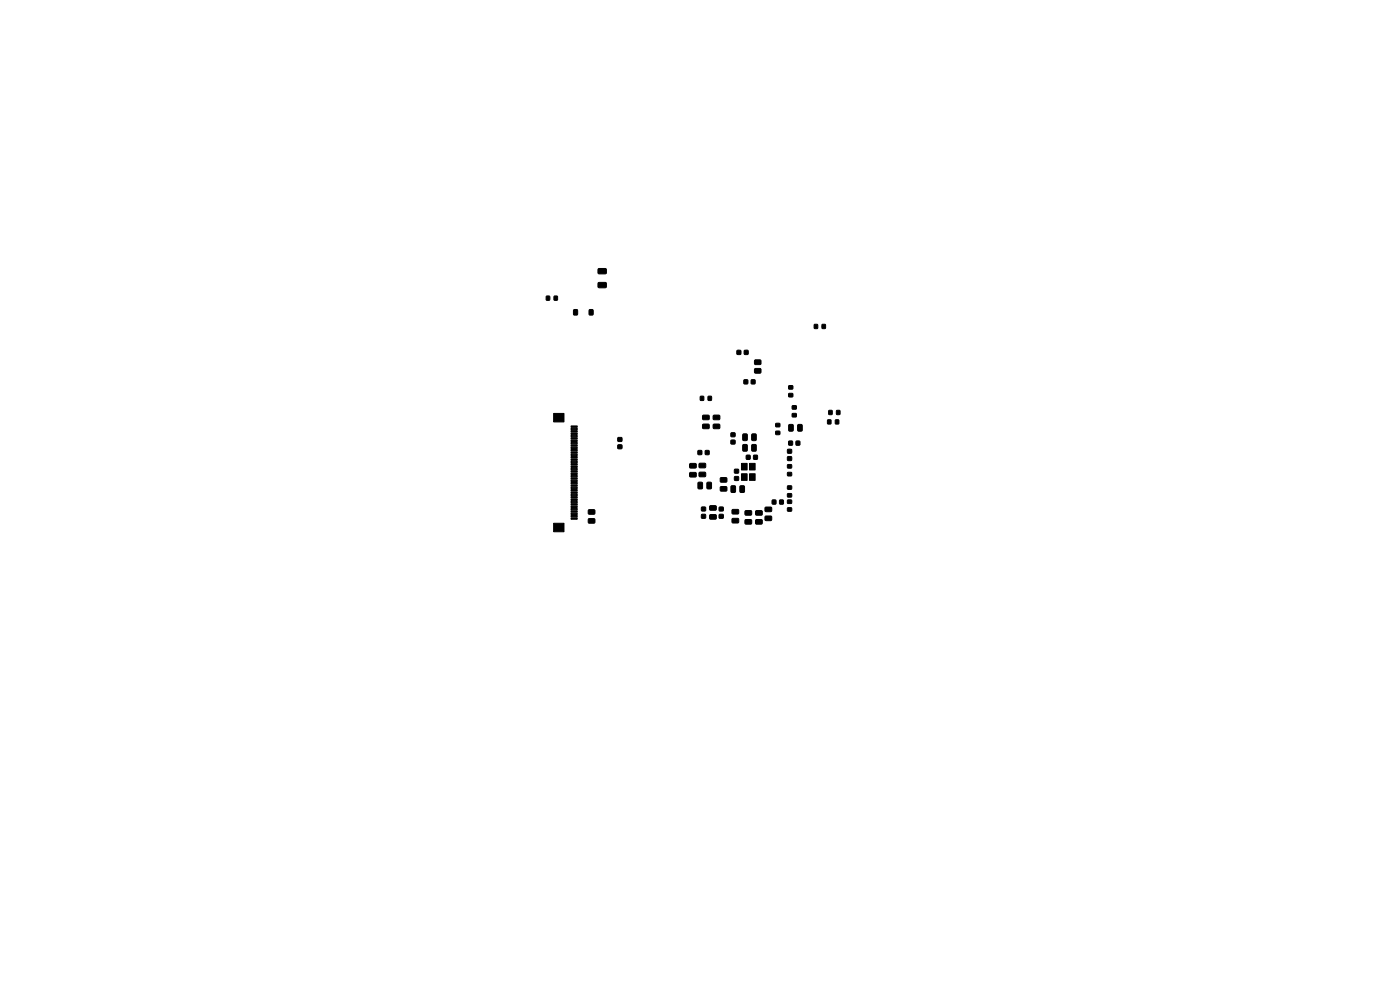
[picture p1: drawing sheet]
<svg xmlns="http://www.w3.org/2000/svg" width="297mm" height="210mm" viewBox="0 0 297 210" stroke-linecap="round" stroke-linejoin="round" font-family="sans-serif">
<g fill="#000" stroke="#000" stroke-width=".21">
<path d="M126.9 57h1.6l.1 .2v.7l-.2 .2h-1.4l-.2-.2zM115.9 62.8h.7v.9h-.7zM117.6 62.8h.6v.9h-.6zM121.7 65.7h.8v1.1h-.8zM125 65.7h.8v1.1h-.8zM126.9 60l1.6-.1 .1 .3v.7l-.2 .2-1.4-.1-.2-.2zM156.4 74.3h.7v.9h-.7zM157.9 74.3h.8v.9h-.8zM160.1 78.2h1.2l.1 .2v.6l-.2 .2h-1l-.1-.3zM160.1 76.4l1.2-.1 .1 .3v.6l-.2 .2-1-.1-.1-.2zM172.8 68.8h.6v.9h-.6zM174.4 68.8h.7v.9h-.7z"/>
<path d="M117.4 87.7h2.3v1.8h-2.3zM121.2 99.4h1.2v.3h-1.2zM121.2 98.9h1.2v.3h-1.2zM121.2 98.4h1.2v.3h-1.2zM121.2 97.9h1.2v.3h-1.2zM121.2 97.4h1.2v.3h-1.2zM121.2 96.9h1.2v.3h-1.2zM121.2 96.4h1.2v.3h-1.2zM121.2 95.9h1.2v.3h-1.2zM121.2 95.4h1.2v.3h-1.2zM121.2 94.9h1.2v.3h-1.2zM121.2 94.4h1.2v.3h-1.2z"/>
<path d="M121.2 93.9h1.2v.3h-1.2zM121.2 93.4h1.2v.3h-1.2zM121.2 92.9h1.2v.3h-1.2zM121.2 92.4h1.2v.3h-1.2zM121.2 91.9h1.2v.3h-1.2zM121.2 91.4h1.2v.3h-1.2zM121.2 90.9h1.2v.3h-1.2zM121.2 90.4h1.2v.3h-1.2zM131.1 94.4h.8v.8h-.8zM131.1 92.8h.8v.8h-.8zM146.3 98.4l1.3-.1 .1 .3v.5l-.2 .2h-1.1l-.1-.2zM148.1 95.6h.8v.8h-.8z"/>
<path d="M149.1 90h1.2l.2 .2v.6l-.3 .2-1-.1-.2-.2zM149.1 88.1h1.2l.2 .2v.6l-.3 .2-1-.1-.2-.2zM148.6 84.1h.7v.8h-.7zM148.3 98.3h1.3l.1 .2v.6l-.2 .2-1.1-.1-.1-.2zM149.6 95.6h.8v.8h-.8zM150.2 84.1h.7v.8h-.7zM151.3 90h1.3l.1 .2v.6l-.2 .2-1.1-.1-.1-.2zM151.3 88.1h1.3l.1 .2v.6l-.2 .2-1.1-.1-.1-.2zM155.1 91.8h.8v.8h-.8zM155.1 93.4h.8v.8h-.8zM157.3 98.3h1.2v1.4h-1.2zM157.8 80.6h.8v.8h-.8z"/>
<path d="M157.6 92.1l.7-.1 .2 .2 .1 1-.2 .3h-.6l-.2-.2zM157.6 94.3h.7l.2 .1 .1 1.1-.2 .2h-.6l-.2-.1zM159 98.3h1.2v1.4h-1.2zM158.3 96.6h.8v.8h-.8zM159.4 80.6h.8v.8h-.8zM159.5 92.1l.7-.1 .2 .2 .1 1-.2 .3h-.6l-.2-.2zM159.5 94.3h.7l.2 .1 .1 1.1-.2 .2h-.6l-.2-.1zM159.9 96.6h.8v.8h-.8zM164.6 89.8h.8v.7h-.8zM164.6 91.5h.8v.7h-.8zM167.1 98.6h.8v.7h-.8zM167.1 96.9h.8v.8h-.8z"/>
<path d="M167.1 95.3h.8v.8h-.8zM167.4 90.1l.6-.1 .3 .2v1l-.2 .3h-.5l-.3-.2zM167.3 81.8h.9v.7h-.9zM167.3 83.5h.9v.7h-.9zM167.3 93.6h.8v.8h-.8zM168.1 86.1h.8v.7h-.8zM168.1 87.7h.8v.7h-.8zM169.3 90.1l.6-.1 .3 .2v1l-.2 .3h-.5l-.3-.2zM168.9 93.6h.8v.8h-.8zM175.6 89.1h.7v.8h-.7zM175.8 87.1h.7v.8h-.7zM177.2 89.1h.7v.8h-.7z"/>
<path d="M177.5 87.1h.7v.8h-.7zM117.4 111h2.3v1.8h-2.3zM121.2 109.9h1.2v.3h-1.2zM121.2 109.4h1.2v.3h-1.2zM121.2 108.9h1.2v.3h-1.2zM121.2 108.4h1.2v.3h-1.2zM121.2 107.9h1.2v.3h-1.2zM121.2 107.4h1.2v.3h-1.2zM121.2 106.9h1.2v.3h-1.2zM121.2 106.4h1.2v.3h-1.2zM121.2 105.9h1.2v.3h-1.2zM121.2 105.4h1.2v.3h-1.2z"/>
<path d="M121.2 104.9h1.2v.3h-1.2zM121.2 104.4h1.2v.3h-1.2zM121.2 103.9h1.2v.3h-1.2zM121.2 103.4h1.2v.3h-1.2zM121.2 102.9h1.2v.3h-1.2zM121.2 102.4h1.2v.3h-1.2zM121.2 101.9h1.2v.3h-1.2zM121.2 101.4h1.2v.3h-1.2zM121.2 100.9h1.2v.3h-1.2zM121.2 100.4h1.2v.3h-1.2zM121.2 99.9h1.2v.3h-1.2zM124.8 108.2l1.3-.1 .1 .3v.5l-.2 .2h-1.1l-.1-.2z"/>
<path d="M124.8 110.1l1.3-.1 .1 .3v.5l-.2 .2h-1.1l-.1-.2zM146.3 100.3l1.3-.1 .1 .3v.5l-.2 .2h-1.1l-.1-.2zM148.1 102.3h.7l.2 .1v1.1l-.1 .2h-.6l-.2-.1zM148.3 100.2h1.3l.1 .2v.6l-.2 .2-1.1-.1-.1-.2zM148.8 107.6h.9v.8h-.9zM148.8 109.1h.9v.8h-.9zM150 102.3h.7l.2 .1v1.1l-.1 .2h-.6l-.2-.1zM150.6 107.3h1.2l.2 .2v.6l-.3 .2-1-.1-.2-.2zM150.6 109.2h1.2l.2 .2v.6l-.3 .2-1-.1-.2-.2zM152.8 103.3l1.3-.1 .1 .3v.5l-.2 .2h-1.1l-.1-.2zM152.8 101.4l1.3-.1 .1 .3v.5l-.2 .2h-1.1l-.1-.2zM152.6 107.6h.8v.8h-.8z"/>
<path d="M152.6 109.1h.8v.8h-.8zM155.8 101.1h.9v.8h-.9zM155.8 99.6h.9v.7h-.9zM155.1 103.1l.7-.1 .2 .2v1l-.1 .3h-.6l-.2-.2zM155.3 108.1h1.3l.1 .2v.6l-.2 .2-1.1-.1-.1-.2zM155.3 110h1.3l.1 .2v.6l-.2 .2-1.1-.1-.1-.2zM157.3 100.5h1.2v1.4h-1.2zM157 103.1l.7-.1 .2 .2v1l-.1 .3h-.6l-.2-.2zM159 100.5h1.2v1.4h-1.2zM158.1 108.4l1.2-.1 .2 .3v.5l-.3 .2h-1l-.2-.2zM158.1 110.3l1.2-.1 .2 .3v.5l-.3 .2h-1l-.2-.2zM160.3 108.4l1.3-.1 .1 .3v.5l-.2 .2h-1.1l-.1-.2z"/>
<path d="M160.3 110.3l1.3-.1 .1 .3v.5l-.2 .2h-1.1l-.1-.2zM162.3 107.6h1.3l.1 .2v.6l-.2 .2-1.1-.1-.1-.2zM162.3 109.5h1.3l.1 .2v.6l-.2 .2-1.1-.1-.1-.2zM163.8 106.1h.8v.8h-.8zM165.4 106.1h.8v.8h-.8zM167.1 100.2h.8v.7h-.8zM167.1 107.7h.8v.7h-.8zM167.1 106.1h.8v.7h-.8zM167.1 103.1h.8v.7h-.8zM167.1 104.7h.8v.7h-.8z"/>
</g>
</svg>
